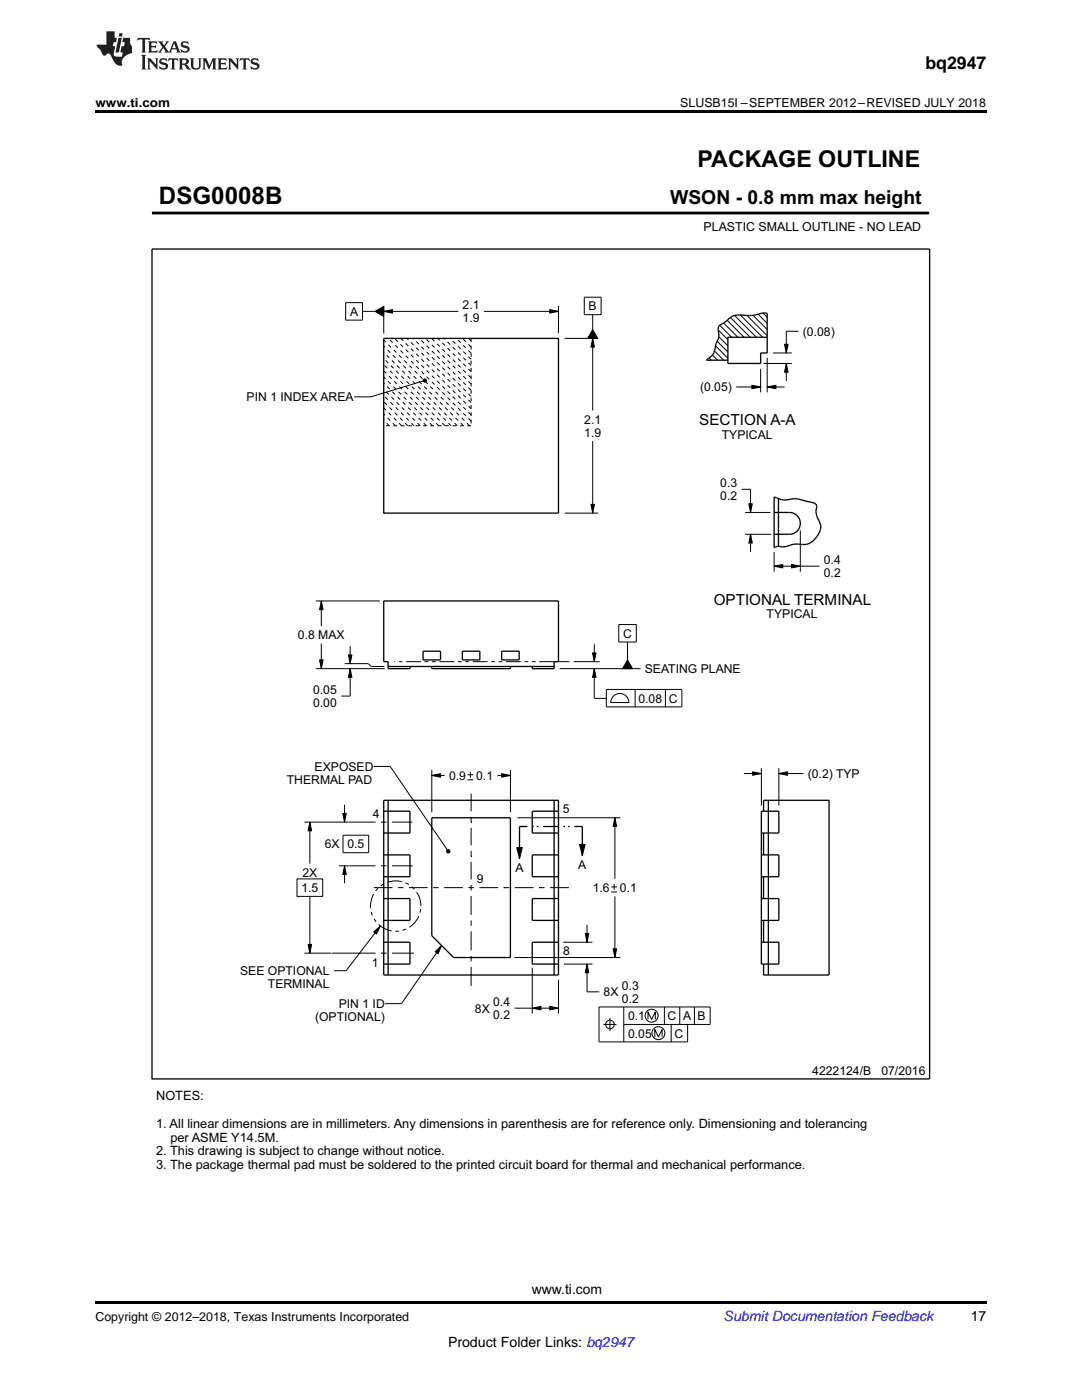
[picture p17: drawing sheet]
<svg xmlns="http://www.w3.org/2000/svg" width="216mm" height="279mm" viewBox="0 0 216 279" stroke-linecap="round" stroke-linejoin="round" font-family="sans-serif">
<defs><g id="words">
<text font-size="4.8" x="31.7" y="40.8">DSG0008B</text>
<text font-size="4.6" x="139.2" y="33.4">PACKAGE OUTLINE</text>
<text font-size="3.9" x="133.7" y="40.8">WSON - 0.8 mm max height</text>
<text font-size="3.5" x="184.7" y="13.8">bq2947</text>
<g font-size="3">
<text x="139.5" y="84.8">SECTION A-A</text>
<text x="142.4" y="120.7">OPTIONAL TERMINAL</text>
</g>
<g font-size="2.8">
<text x="106.1" y="258.2">www.ti.com</text>
<text x="193.7" y="263.6">17</text>
<text x="89.4" y="268.9">Product Folder Links: bq2947</text>
</g>
<text font-size="2.8" fill="#0000c8" x="144.4" y="263.6">Submit Documentation Feedback</text>
<g font-size="2.6">
<text x="31.2" y="219.6">NOTES:</text>
<text x="31.1" y="225.1">1. All linear dimensions are in millimeters. Any dimensions in parenthesis are for reference only. Dimensioning and tolerancing</text>
<text x="34" y="227.8">per ASME Y14.5M.</text>
<text x="31.1" y="230.6">2. This drawing is subject to change without notice.</text>
<text x="31.1" y="233.3">3. The package thermal pad must be soldered to the printed circuit board for thermal and mechanical performance.</text>
</g>
<g font-size="2.5">
<text x="19" y="21.4">www.ti.com</text>
<text x="135.7" y="21.4">SLUSB15I –SEPTEMBER 2012–REVISED JULY 2018</text>
<text x="140.4" y="46">PLASTIC SMALL OUTLINE - NO LEAD</text>
<text x="19" y="263.6">Copyright © 2012–2018, Texas Instruments Incorporated</text>
</g>
<g font-size="2.4">
<text x="69.8" y="63">A</text>
<text x="92.3" y="61.7">2.1</text>
<text x="92.3" y="64.3">1.9</text>
<text x="117.5" y="61.9">B</text>
<text x="160.2" y="67">(0.08)</text>
<text x="49.2" y="80.1">PIN 1 INDEX AREA</text>
<text x="139.7" y="78.1">(0.05)</text>
<text x="116.6" y="84.5">2.1</text>
<text x="116.6" y="87.1">1.9</text>
<text x="144" y="87.6">TYPICAL</text>
<text x="143.7" y="97.2">0.3</text>
<text x="143.7" y="99.8">0.2</text>
<text x="164.4" y="112.6">0.4</text>
<text x="164.4" y="115.2">0.2</text>
<text x="153" y="123.4">TYPICAL</text>
<text x="59.5" y="127.6">0.8 MAX</text>
<text x="124.3" y="127.3">C</text>
<text x="128.7" y="134.3">SEATING PLANE</text>
<text x="62.5" y="138.5">0.05</text>
<text x="62.5" y="141.1">0.00</text>
<text x="127.4" y="140.2">0.08 C</text>
<text x="62.8" y="153.8">EXPOSED</text>
<text x="89.6" y="155.6">0.9</text>
<text x="95" y="155.6">0.1</text>
<text x="161.2" y="155.3">(0.2) TYP</text>
<text x="57.2" y="156.4">THERMAL PAD</text>
<text x="74.4" y="163.2">4</text>
<text x="112.3" y="162.3">5</text>
<text x="64.8" y="169.3">6X 0.5</text>
<text x="102.9" y="174">A</text>
<text x="115.4" y="173.4">A</text>
<text x="60.1" y="178">1.5</text>
<text x="60.3" y="175">2X</text>
<text x="95.1" y="176.2">9</text>
<text x="118.3" y="178">1.6</text>
<text x="123.7" y="178">0.1</text>
<text x="112.4" y="190.7">8</text>
<text x="47.9" y="194.6">SEE OPTIONAL</text>
<text x="53.5" y="197.2">TERMINAL</text>
<text x="74.2" y="192.9">1</text>
<text x="124.1" y="197.5">0.3</text>
<text x="62.9" y="203.8">(OPTIONAL)</text>
<text x="67.6" y="201.2">PIN 1 ID</text>
<text x="94.8" y="202.1">8X</text>
<text x="98.4" y="200.8">0.4</text>
<text x="98.4" y="203.4">0.2</text>
<text x="120.4" y="198.8">8X</text>
<text x="124.1" y="200.1">0.2</text>
<text x="125.3" y="203.6">0.1</text>
<text x="133.2" y="203.6">C A B</text>
<text x="125.3" y="207.1">0.05</text>
<text x="134.6" y="207.1">C</text>
<text x="162.1" y="214.5">4222124/B</text>
<text x="175.9" y="214.5">07/2016</text>
</g>
<text font-size=".2" x="106.1" y="42.6">SCALE 5.500</text>
</g></defs>
<g fill="#000">
<path d="M19 22h177.8v.5h-177.8zM74.8 62.1l1.8-1v2.1zM76.6 62.1l1.7-.3v.7zM84.5 75.8l.2-.2 .3 .1 .1 .2-.1 .3-.3 .1-.2-.2zM109.7 61.8l1.7 .3-1.7 .4zM118.3 67.5l.3 1.8h-.7zM118.3 65.8l1 1.7h-2zM150 76.9l1.8 .3-1.8 .4zM153.1 77.2l1.7-.3v.7zM156.9 72.5l.3 1.8h-.7zM156.5 68.7h.7l-.3 1.7zM64.1 119.9l.4 1.8h-.7z"/>
<path d="M117.9 100.7h.7l-.3 1.7zM149.4 100.5h.7l-.3 1.8zM149.8 106.6l.3 1.8h-.7zM154.5 113l1.7-.4v.7zM157.9 112.6l1.8 .4-1.8 .3zM63.8 131.7h.7l-.4 1.7zM69.9 133.4l.3 1.8h-.7zM69.5 130.7h.7l-.3 1.7zM118.2 130.3h.7l-.3 1.8zM118.6 133.4l.3 1.8h-.7zM125.2 131.7l1 1.7h-2zM86.2 154.8l1.7-.4v.7z"/>
<path d="M100.1 154.4l1.7 .4-1.7 .3zM150.2 154l1.7 .4-1.7 .3zM155.4 154.4l1.8-.4v.7zM61.8 164.1l.4 1.7h-.7zM68.7 172.8l.4 1.7h-.7zM68.4 162.3h.7l-.4 1.8zM89.1 169.7l.3-.1h.3l.1 .3-.1 .3h-.3l-.3-.2zM103.1 169.1h1.1l-.5 2.3zM115.6 168.5h1.2l-.6 2.2zM122.7 163.2l.3 1.7h-.7zM61.5 188.5h.7l-.4 1.7zM74.6 186l1.3-1.2-.8 1.6z"/>
<path d="M86.8 189.9l1.3-1.2-.7 1.6zM117.1 192.4l.4 1.7h-.7zM116.8 186.3h.7l-.4 1.7zM122.3 189.4h.7l-.3 1.7zM106.2 201.2l1.8-.3v.6zM109.7 200.9l1.7 .3-1.7 .3zM19 259.7h177.8v.5h-177.8z"/>
</g>
<g fill="none" stroke="#000" stroke-width=".2">
<path d="M30.3 42.5h155M116.6 59.3h3.3v3.5h-3.3zM185.3 42.3v.4M69 60.4h3.3v3.5h-3.3zM72.3 62.1h2.5M74.8 62.1l1.8-1v2.1zM76.6 62.1l1.7-.3v.7zM76.6 61.1v5.5M76.6 62.1h14.8M84.4 76l-10.4 3.2h-3.3M84.5 75.8l.2-.2 .3 .1 .1 .2-.1 .3-.3 .1-.2-.2zM96.6 62.1h14.8"/>
<path d="M109.7 61.8l1.7 .3-1.7 .4zM111.4 61.1v5.4M112.7 67.5h6.7M118.3 65.8l1 1.7h-2zM118.3 67.5l.3 1.8h-.7zM118.3 62.8v3M118.3 67.5v14.4M141.5 71.4l.4 .5M142.2 70.9l1 1M142.6 70l1.8 1.9M142.8 69l2.4 2.5M143.1 68.1l2.1 2.1"/>
<path d="M143.3 65.8l1.9 2M143.4 67.2l1.8 1.8M143.6 64.9l2.4 2.4M144.4 64.5l2.8 2.8M145.1 63.9l3.4 3.4M145.8 63.4l3.9 3.9M146.6 63l4.3 4.3M146.9 77.2h4.9M147.7 62.9l4.5 4.4M149 63l4.1 4M150 76.9l1.8 .3-1.8 .4zM150.3 62.9l2.8 2.9"/>
<path d="M151.3 62.7l1.8 1.8M151.8 73.6v4.7M152.3 62.5l.8 .8M152.4 72.5h5.6M153.1 77.2l1.7-.3v.7zM153.1 77.2h3.5M153.1 71.4v6.9M154.2 70.4h3.8M156.5 68.7h.7l-.3 1.7zM156.9 72.5l.3 1.8h-.7zM156.9 72.5v3.5M159.3 66.1h-2.4v4.3"/>
<path d="M118.3 88v14.4M148 97.6h1.8v4.7M63 119.9h12.8M64.1 119.9l.4 1.8h-.7zM64.1 119.9v5M112.7 102.4h6.7M117.9 100.7h.7l-.3 1.7zM148.7 106.6h5.1M148.7 102.3h5M149.4 100.5h.7l-.3 1.8zM149.8 106.6l.3 1.8h-.7zM149.8 106.6v3.5"/>
<path d="M154.5 113l1.7-.4v.7zM154.5 113h9M154.5 110.2v3.9M157.9 112.6l1.8 .4-1.8 .3zM159.7 105.8v8.3M63 133.4h13.8M63.8 131.7h.7l-.4 1.7zM64.1 128.4v5M68.8 132.4h4.7l.6 .6h2.6M69.5 130.7h.7l-.3 1.7zM69.9 133.4l.3 1.8h-.7zM69.9 129v3.4"/>
<path d="M69.9 133.4v5.5h-1.8M111.7 133.4h16.1M114.5 132.1h5.2M118.2 130.3h.7l-.3 1.8zM118.6 133.4l.3 1.8h-.7zM118.6 133.4v6h2.4M118.6 128.6v3.5M121 137.6h15.1v3.5h-15.1zM122.6 138.8a1.82 1.82 0 0 1 1.9-.2 1.82 1.82 0 0 1 1 1.6h-3.6v-.5zM123.5 124.6h3.5v3.5h-3.5zM125.2 131.7l1 1.7h-2zM125.2 128.1v3.6"/>
<path d="M126.7 137.6v3.5M132.8 137.6v3.5M74.5 153h3.4l11.4 16.6M86.2 154.8l1.7-.4v.7zM86.2 153.7v8.4M86.2 154.8h2.5M93.3 154.6h1.1M93.3 155.6h1.1M93.9 154v1.2M94 158.4v3.5M99.3 154.8h2.5M100.1 154.4l1.7 .4-1.7 .3z"/>
<path d="M101.8 153.7v8.4M148.4 154.4h3.5M150.2 154l1.7 .4-1.7 .3zM151.9 153.3v7.5M155.4 154.4l1.8-.4v.7zM155.4 153.3v7.5M155.4 154.4h4.9M59.3 175.4h5.1v3.5h-5.1zM60.7 164.1h8.8M61.8 164.1l.4 1.7h-.7zM61.8 164.1v8.3M61.8 178.9v11.3"/>
<path d="M67.7 172.8h1.9M68.4 162.3h.7l-.4 1.8zM68.4 166.7h5.2v3.5h-5.2zM68.7 172.8l.4 1.7h-.7zM68.7 160.6v3.5M68.7 172.8v3.5M69.6 164.1h5.3M69.7 172.8h5.2M74.6 177.1h3.7M76 172.8h1.1M76 164.1h1.1M78.2 172.8h4.1"/>
<path d="M78.2 164.1h4.1M79.4 177.1h1.1M81.6 177.1h3.7M86.4 177.1h1.1M88.6 177.1h3.8M89.1 169.7l.3-.1h.3l.1 .3-.1 .3h-.3l-.3-.2zM93.5 177.1h1.1M94 170.9h.1M94 164.1h.1M94 163v1.1M94 165.2v3.5M94 169.8v1.1"/>
<path d="M94 172v3.5M94 176.6v1.1M94 178.8v3.8M95.6 177.1h3.8M100.5 177.1h.1M100.5 177.1h1.1M102.7 177.1h3.8M103.1 169.1h1.1l-.5 2.3zM103.3 163.2h20.5M107.6 177.1h.1M107.6 177.1h1.1M109.8 177.1h3.7"/>
<path d="M115.6 168.5h1.2l-.6 2.2zM122 177h1.1M122 178h1.1M122.5 176.4v1.2M122.7 163.2l.3 1.7h-.7zM122.7 163.2v12.2M122.7 178.9v12.2M60.7 190.2h5.4M61.5 188.5h.7l-.4 1.7zM66.3 190.2h8.6M74.6 186l1.3-1.2-.8 1.6zM75.9 184.8l-6.8 8.9h-2.5"/>
<path d="M76 190.2h1.1M78.2 190.2h4.4M86.8 189.9l1.3-1.2-.7 1.6zM88.1 188.7l-8 11.6h-3.3M94 183.7v1.1M94 185.9v3.8M94 190.8v1.1M94 193v3.8M102.6 191.1h21.2M106.2 193.1v9.2M111.4 195.5v6.8M112.4 188h5.8"/>
<path d="M112.5 192.4h5.7M116.8 186.3h.7l-.4 1.7zM117.1 192.4l.4 1.7h-.7zM117.1 192.4v5.5h2.5M117.1 184.6v3.4M122.3 189.4h.7l-.3 1.7zM102.7 201.2h8.7M106.2 201.2l1.8-.3v.6zM109.7 200.9l1.7 .3-1.7 .3zM120.4 204.4h2.6M121.7 203.1v2.7M124.5 204.4h17.2v-3.4h-22.2v6.9h17.7v-3.5"/>
<path d="M124.5 201v6.9M129.3 203.4v-1.4l.7 1.4 .8-1.4v1.4M130.7 206.9v-1.4l.7 1.4 .7-1.4v1.4M132.6 201v3.4M133.9 204.4v3.5M135.6 201v3.4M138.6 201v3.4"/>
<circle cx="121.7" cy="204.4" r=".87"/>
<circle cx="130" cy="202.7" r="1.3"/>
<circle cx="131.4" cy="206.2" r="1.3"/>
</g>
<g fill="none" stroke="#000" stroke-width=".26">
<path d="M30.3 49.7h155.2v165.6h-155.2zM76.6 67.5h34.8v34.9h-34.8zM153.1 67.3h-7.9v5.2h6.6v-2.1h1.3v-7.9a4.7 4.7 0 0 0-2.7 .4h-2.8a2.89 2.89 0 0 0-2.5 1.1l-.7 .5a1.42 1.42 0 0 0-1 1.9 2.95 2.95 0 0 1-.5 2.2l-.1 .4a2.98 2.98 0 0 1-1.8 2.8v.1h4.2M154.5 99.2a5.3 5.3 0 0 0 4 .3l4.1 .9a1.29 1.29 0 0 1 .2 1.6l.2 1 .4 1a2.66 2.66 0 0 1-.4 3.1 3.2 3.2 0 0 1-3.7 1.5h-.8a4.8 4.8 0 0 1-3 .4l-1 .3zM155.3 99.5v9.5M154.5 102.3h3a2.18 2.18 0 0 1 2.2 2.2 2.18 2.18 0 0 1-2.2 2.1h-3M77.4 133h33.2M81.8 133v.4h-4.4v-1.3h-.8v-12.2h34.8v12.2h-.8v1.3h-4.4v-.4M84.4 130h3.5v1.7h-3.5zM86.2 133v.4h15.6v-.4M92.3 130h3.4v1.7h-3.4zM100.1 130h3.5v1.7h-3.5z"/>
<path d="M76.6 159.7h34.8v34.9h-34.8zM77.4 159.7v34.9M110.6 159.7v34.9M153.3 159.7v34.9M76.6 161.9h5.2v4.4h-5.2M76.6 170.6h5.2v4.4h-5.2M76.6 179.3h5.2v4.4h-5.2M86.2 163.2h15.6v27.9h-11.3l-4.3-4.4zM105.2 164.9h-1.5v6.5M106.2 164.9h.3M107.1 164.9h.3M108.4 164.9h3.1"/>
<path d="M111.4 161.9h-5.2v4.4h5.2M111.4 170.6h-5.2v4.4h5.2M111.4 179.3h-5.2v4.4h5.2M112.4 164.9h.4M113.4 164.9h.3M114.6 164.9h1.6v5.8M151.9 166.3h3.5v-4.4h-3.5v30.5h3.5v-4.4h-3.5M151.9 179.3h3.5v4.4h-3.5M151.9 170.6h3.5v4.4h-3.5M152.4 161.9v-2.2h13v34.9h-13v-2.2M152.4 166.3v4.3M152.4 175v4.3"/>
<path d="M76.6 188h5.2v4.4h-5.2M111.4 188h-5.2v4.4h5.2M152.4 183.7v4.3"/>
</g>
<path d="M30.3 42.5h155" fill="none" stroke="#000" stroke-width=".55"/>
<g fill="none" stroke="#000" stroke-width=".2" stroke-dasharray=".7 .7" stroke-linecap="butt">
<path d="M94 67.5v17.5M94 79.1l-11.6-11.6M94 77.9l-10.3-10.4M94 76.6l-9.1-9.1M94 75.4l-7.9-7.9M94 74.2l-6.6-6.7M94 72.9l-5.4-5.4M94 71.7l-4.2-4.2M94 70.5l-2.9-3M94 69.2l-1.7-1.7M94 68l-.5-.5M77.7 85l-1.1-1.1"/>
<path d="M78.9 85l-2.3-2.4M80.1 85l-3.5-3.6M81.4 85l-4.8-4.8M82.6 85l-6-6.1M83.8 85l-7.2-7.3M85.1 85l-8.5-8.5M86.3 85l-9.7-9.8M87.5 85l-10.9-11M88.8 85l-12.2-12.2M90 85l-13.4-13.5M91.2 85l-14.6-14.7M92.5 85l-15.9-15.9"/>
<path d="M93.7 85l-17.1-17.2M94 85h-17.4M94 84l-16.5-16.5M94 82.8l-15.3-15.3M94 81.6l-14-14.1M94 80.3l-12.8-12.8"/>
</g>
<g fill="none" stroke="#000" stroke-width=".2" stroke-dasharray="3 .7 .7 .7 .7 .7" stroke-linecap="butt">
<path d="M110.6 132.1h-31.9M113.6 132.1h-2.2"/>
<circle cx="79" cy="180.8" r="5"/>
</g>
<g fill="#231f20">
<path d="M27.5 7.6l-.1 .5 .4-.2h.6v.1v2.1l-.2 .4h1l-.3-.4v-2.1l.1-.1h.5l.5 .2-.2-.5zM29.5 8.3l.2 .3v1.5l-.2 .4h1.8l.2-.6a1.04 1.04 0 0 1-1.3 .2v-.7h.6l.3 .2v-.6l-.3 .2h-.6v-.6l.8-.1 .4 .3-.2-.5zM31.5 8.3l.9 1.1-.9 1.1h.8l-.2-.2 .5-.7 .4 .7-.2 .2h1.5l-.1-.2 .1-.4h.9l.1 .4-.2 .2h1l-.3-.3-.7-1.9h-.5l-.9 2-.8-1 .9-1h-.8l.1 .3-.3 .5-.4-.6 .2-.2zM34.7 8.6l.4 1h-.7zM36.3 8.4a.63 .63 0 0 0-.2 .7 .63 .63 0 0 0 .6 .4l.6 .2 .1 .2a.75 .75 0 0 1-.7 .4 .75 .75 0 0 1-.6-.5l.1 .7 .1-.1a1.11 1.11 0 0 0 1.5-.6 1.13 1.13 0 0 0-1.2-.8l-.1-.4a1.04 1.04 0 0 1 1.2 .2l-.2-.5-.1 .1-.5-.2zM28.2 10.9l.2 .4v2.2l-.2 .4h1l-.3-.4v-2.2l.3-.4zM29.3 11.6l.3 .4v1.5l-.3 .4h.8l-.2-.4v-1.3l1.5 1.7v-1.9l.2-.4h-.7l.2 .4v.9l-1.1-1.3zM32 11.8a.62 .62 0 0 0-.2 .7 .62 .62 0 0 0 .6 .4l.6 .1 .1 .3a.76 .76 0 0 1-.7 .3 .76 .76 0 0 1-.6-.4l.1 .7 .1-.1a1.11 1.11 0 0 0 1.5-.6 1.13 1.13 0 0 0-1.2-.8l-.1-.4a1.04 1.04 0 0 1 1.2 .2l-.2-.6-.1 .1-.5-.1zM33.7 11.6l-.2 .6a.61 .61 0 0 1 .8-.3v1.6l-.2 .4h.9l-.2-.4v-1.6a.63 .63 0 0 1 .8 .3l-.2-.6zM35.6 11.6l.3 .4v1.5l-.3 .4h1l-.2-.2v-.8l.5 .2a.76 .76 0 0 0 1.2 .7l-1-1a.58 .58 0 0 0 .6-.5 .58 .58 0 0 0-.5-.6zM36.4 11.9h.1a.45 .45 0 0 1 .5 .1 .45 .45 0 0 1 .1 .5l-.7 .2zM37.9 11.6l.2 .2a2.17 2.17 0 0 0 .3 1.9 .99 .99 0 0 0 1.6-.6v-1.1l.2-.4h-.7l.2 .2a1.92 1.92 0 0 1-.2 1.8 .6 .6 0 0 1-.9-.5v-1.1l.2-.4zM40.4 11.6l.2 .4v1.5l-.2 .4h.7l-.2-.4v-1.4l.8 1.8 .8-1.8v1.4l-.2 .4h.9l-.2-.4v-1.5l.2-.4h-.8l-.6 1.5-.6-1.5zM43.4 11.6l.2 .4v1.5l-.2 .4h1.8l.2-.6a1.04 1.04 0 0 1-1.3 .1v-.6h.5l.4 .2v-.6l-.4 .2h-.5v-.7h.8l.3 .3-.1-.6zM45.5 11.6l.2 .4v1.5l-.2 .4h.7l-.2-.4v-1.3l1.5 1.7v-1.9l.2-.4h-.7l.2 .4v.9l-1.1-1.3zM47.9 11.6l-.1 .6a.61 .61 0 0 1 .8-.3v1.6l-.3 .4h1l-.3-.4 .1-1.6a.63 .63 0 0 1 .7 .3l-.1-.6zM50.2 11.8a.62 .62 0 0 0-.2 .7 .62 .62 0 0 0 .6 .4l.6 .1 .2 .3a.76 .76 0 0 1-.8 .3 .76 .76 0 0 1-.6-.4l.1 .7 .2-.1a1.11 1.11 0 0 0 1.5-.6 1.13 1.13 0 0 0-1.3-.8l-.1-.4a1.04 1.04 0 0 1 1.2 .2l-.1-.6-.2 .1-.5-.1z"/>
<path d="M21.2 6.3v2.6h-1.9l.1 .4 .7 .9a.91 .91 0 0 0 1 .8 .56 .56 0 0 1 .5-.3 .56 .56 0 0 1 .5 .3l.4 .8a1.53 1.53 0 0 0 1.9 1.2 1.54 1.54 0 0 1 1-2.1l.9-.3v-1.4a1.52 1.52 0 0 1-.3-1.6h-1.4l-.2 .8h.5l-.2 .8h-.4l-.2 1v.2l.4 .1-.2 .8a1.93 1.93 0 0 1-1.6-.3l.3-1.8h-.5l.2-.8h.4l.2-.8h-.4v-1.3zM23.6 7.6l-.6 2.9h.7l.6-2.9zM23.8 6.6l-.1 .7h.6l.2-.7z"/>
</g>
<use href="#words"/>
</svg>
